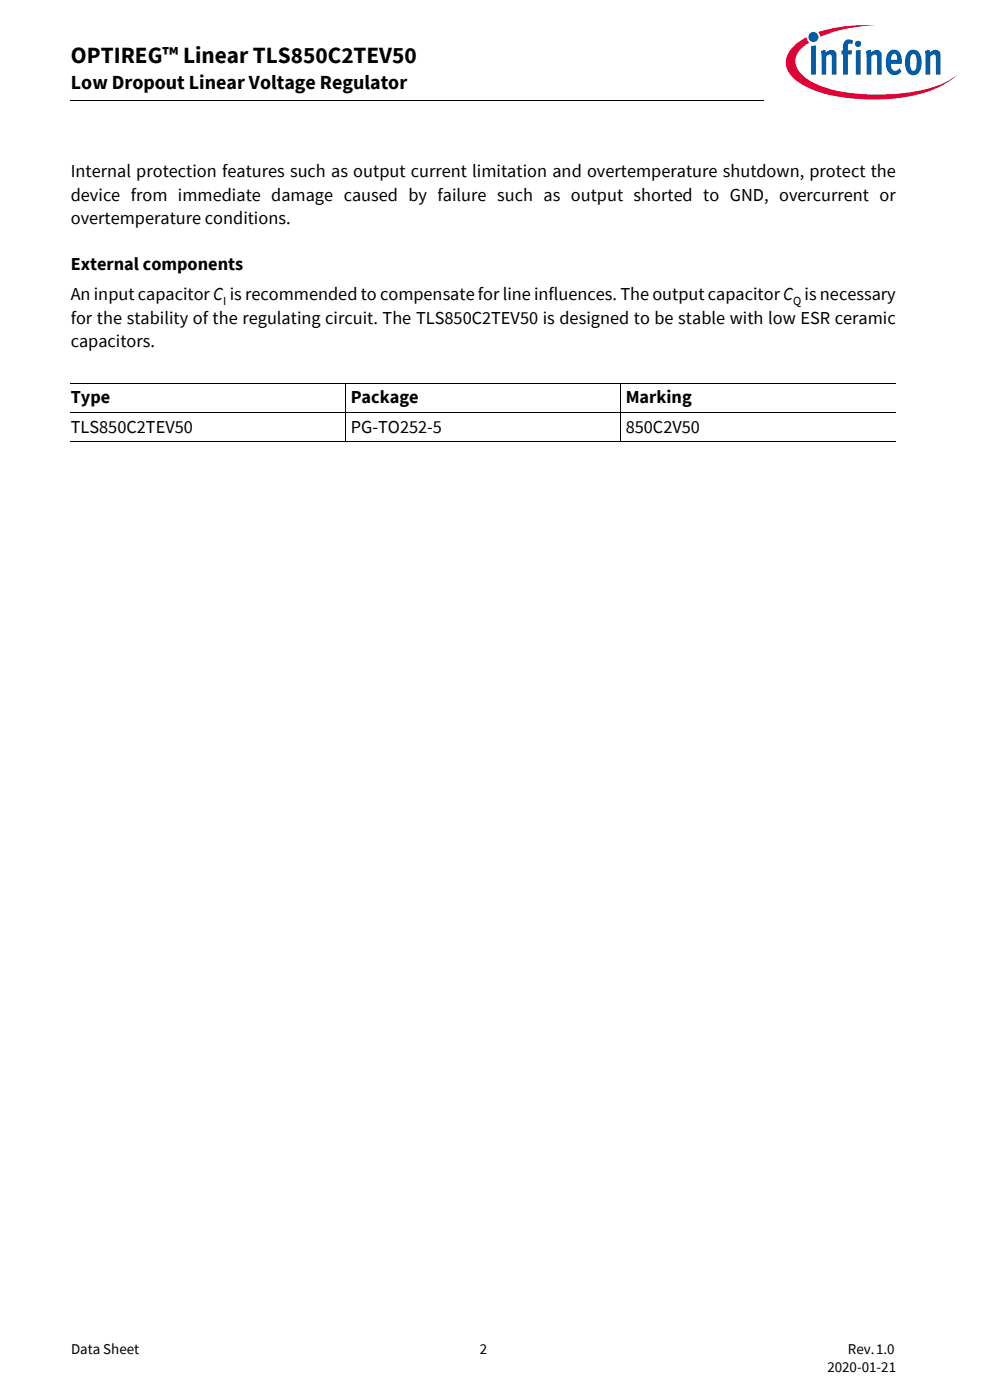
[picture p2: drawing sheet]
<svg xmlns="http://www.w3.org/2000/svg" width="210mm" height="297mm" viewBox="0 0 210 297" stroke-linecap="round" stroke-linejoin="round" font-family="sans-serif">
<defs><g id="words">
<text font-size="4.9" x="15" y="13.4">OPTIREG™ Linear TLS850C2TEV50</text>
<text font-size="4.2" x="15" y="19">Low Dropout Linear Voltage Regulator</text>
<g font-size="3.9">
<text x="15" y="37.6">Internal protection features such as output current limitation and overtemperature shutdown, protect the</text>
<text x="15" y="42.5">device from immediate damage caused by failure such as output shorted to GND, overcurrent or</text>
<text x="15" y="47.5">overtemperature conditions.</text>
<text x="15" y="57.4">External components</text>
<text x="15" y="63.7">An input capacitor C is recommended to compensate for line influences. The output capacitorC is necessary</text>
<text x="15" y="68.6">for the stability of the regulating circuit. The TLS850C2TEV50 is designed to be stable with low ESR ceramic</text>
<text x="15" y="73.6">capacitors.</text>
<text x="15" y="85.6">Type</text>
<text x="74.4" y="85.6">Package</text>
<text x="132.7" y="85.6">Marking</text>
<text x="15" y="91.8">TLS850C2TEV50</text>
<text x="74.4" y="91.8">PG-TO252-5</text>
<text x="132.7" y="91.8">850C2V50</text>
</g>
<g font-size="3.2">
<text x="15.1" y="287.3">Data Sheet</text>
<text x="101.8" y="287.3">2</text>
<text x="179.9" y="287.3">Rev. 1.0</text>
<text x="175.5" y="291.2">2020-01-21</text>
</g>
<g font-size="2.6">
<text x="47.3" y="64.7">I</text>
<text x="168.2" y="64.7">Q</text>
</g>
</g></defs>
<path d="M173.5 6.8l.5 1 1.4-.5a31.9 31.9 0 0 1 10.7-1.9 32.2 32.2 0 0 0-12.6 1.4zM168.4 9.8a4.3 4.3 0 0 0 0 6.9 21.8 21.8 0 0 0 11.7 4.1 38.5 38.5 0 0 0 18.6-2.1 14.3 14.3 0 0 0 4.3-2.8 18.4 18.4 0 0 1-8.8 3.5 40.4 40.4 0 0 1-20.2-1.2l-1.6-.7a6.4 6.4 0 0 1-3.7-4.4 5.1 5.1 0 0 1 2.9-4.1l-.3-.3-.2-.8-1 .5z" fill-rule="evenodd" fill="#e30034"/>
<path d="M171.5 7.8a1.06 1.06 0 0 0 2.1 0 1.06 1.06 0 0 0-2.1 0zM172.1 9.8v6h.9v-6.2zM174.1 10.8l.2 1.3v3.7h.9v-3.8l.7-.4h.3l.2 .3v3.9h1v-3.9a1.21 1.21 0 0 0-.8-1.3 1.21 1.21 0 0 0-1.4 .5l-.1-.6zM179.3 8.6a2.41 2.41 0 0 0-.5 2.1h-.3v.9h.3v4.2h1v-4.2h.8l.2-.9h-1v-.9a.49 .49 0 0 1 .3-.6 .49 .49 0 0 1 .6 .2l.3-.7a1.45 1.45 0 0 0-1.7-.1zM181.5 10.7v5.1h1v-5.2zM181.3 9.3a.7 .7 0 0 0 1.4 0 .7 .7 0 0 0-1.4 0zM183.7 10.8l.1 5h1v-3.8a.64 .64 0 0 1 .5-.5 .64 .64 0 0 1 .7 .4v3.9h1v-3.9a1.22 1.22 0 0 0-.8-1.3 1.22 1.22 0 0 0-1.4 .5l-.2-.6zM188.7 10.8a3.9 3.9 0 0 0-.1 4.7 1.76 1.76 0 0 0 2.6-.3l-.4-.7a.99 .99 0 0 1-1.6 .1l-.2-1.1h2.3v-.2a2.3 2.3 0 0 0-1.5-2.8h-.5zM189.2 11.7a.65 .65 0 0 1 .9-.2 .65 .65 0 0 1 .2 .9v.3h-1.3zM192.7 10.9a3.9 3.9 0 0 0 .1 4.8 1.68 1.68 0 0 0 2.6-1.5 3.8 3.8 0 0 0-.7-3.3 1.59 1.59 0 0 0-2 0zM193.4 11.6l.2-.1a.86 .86 0 0 1 .8 1.2v.7a1.26 1.26 0 0 1-.7 1.7 2.12 2.12 0 0 1-.7-2.4l.2-.9zM196.2 10.8l.1 5h1v-3.8l.7-.4h.3l.2 .3v3.9h1v-4.2a1.08 1.08 0 0 0-.6-1 1.08 1.08 0 0 0-1.3 .2l-.4 .3-.1-.6z" fill-rule="evenodd" fill="#005da9"/>
<path d="M15 21.3l.1 .1z" fill="#000"/>
<path d="M15.1 21.4h146.9M15 81.3h175M15 87.4h175M15 93.6h175M73.4 81.2v12.4M131.7 81.2v12.4" fill="none" stroke="#000" stroke-width=".21"/>
<use href="#words"/>
</svg>
